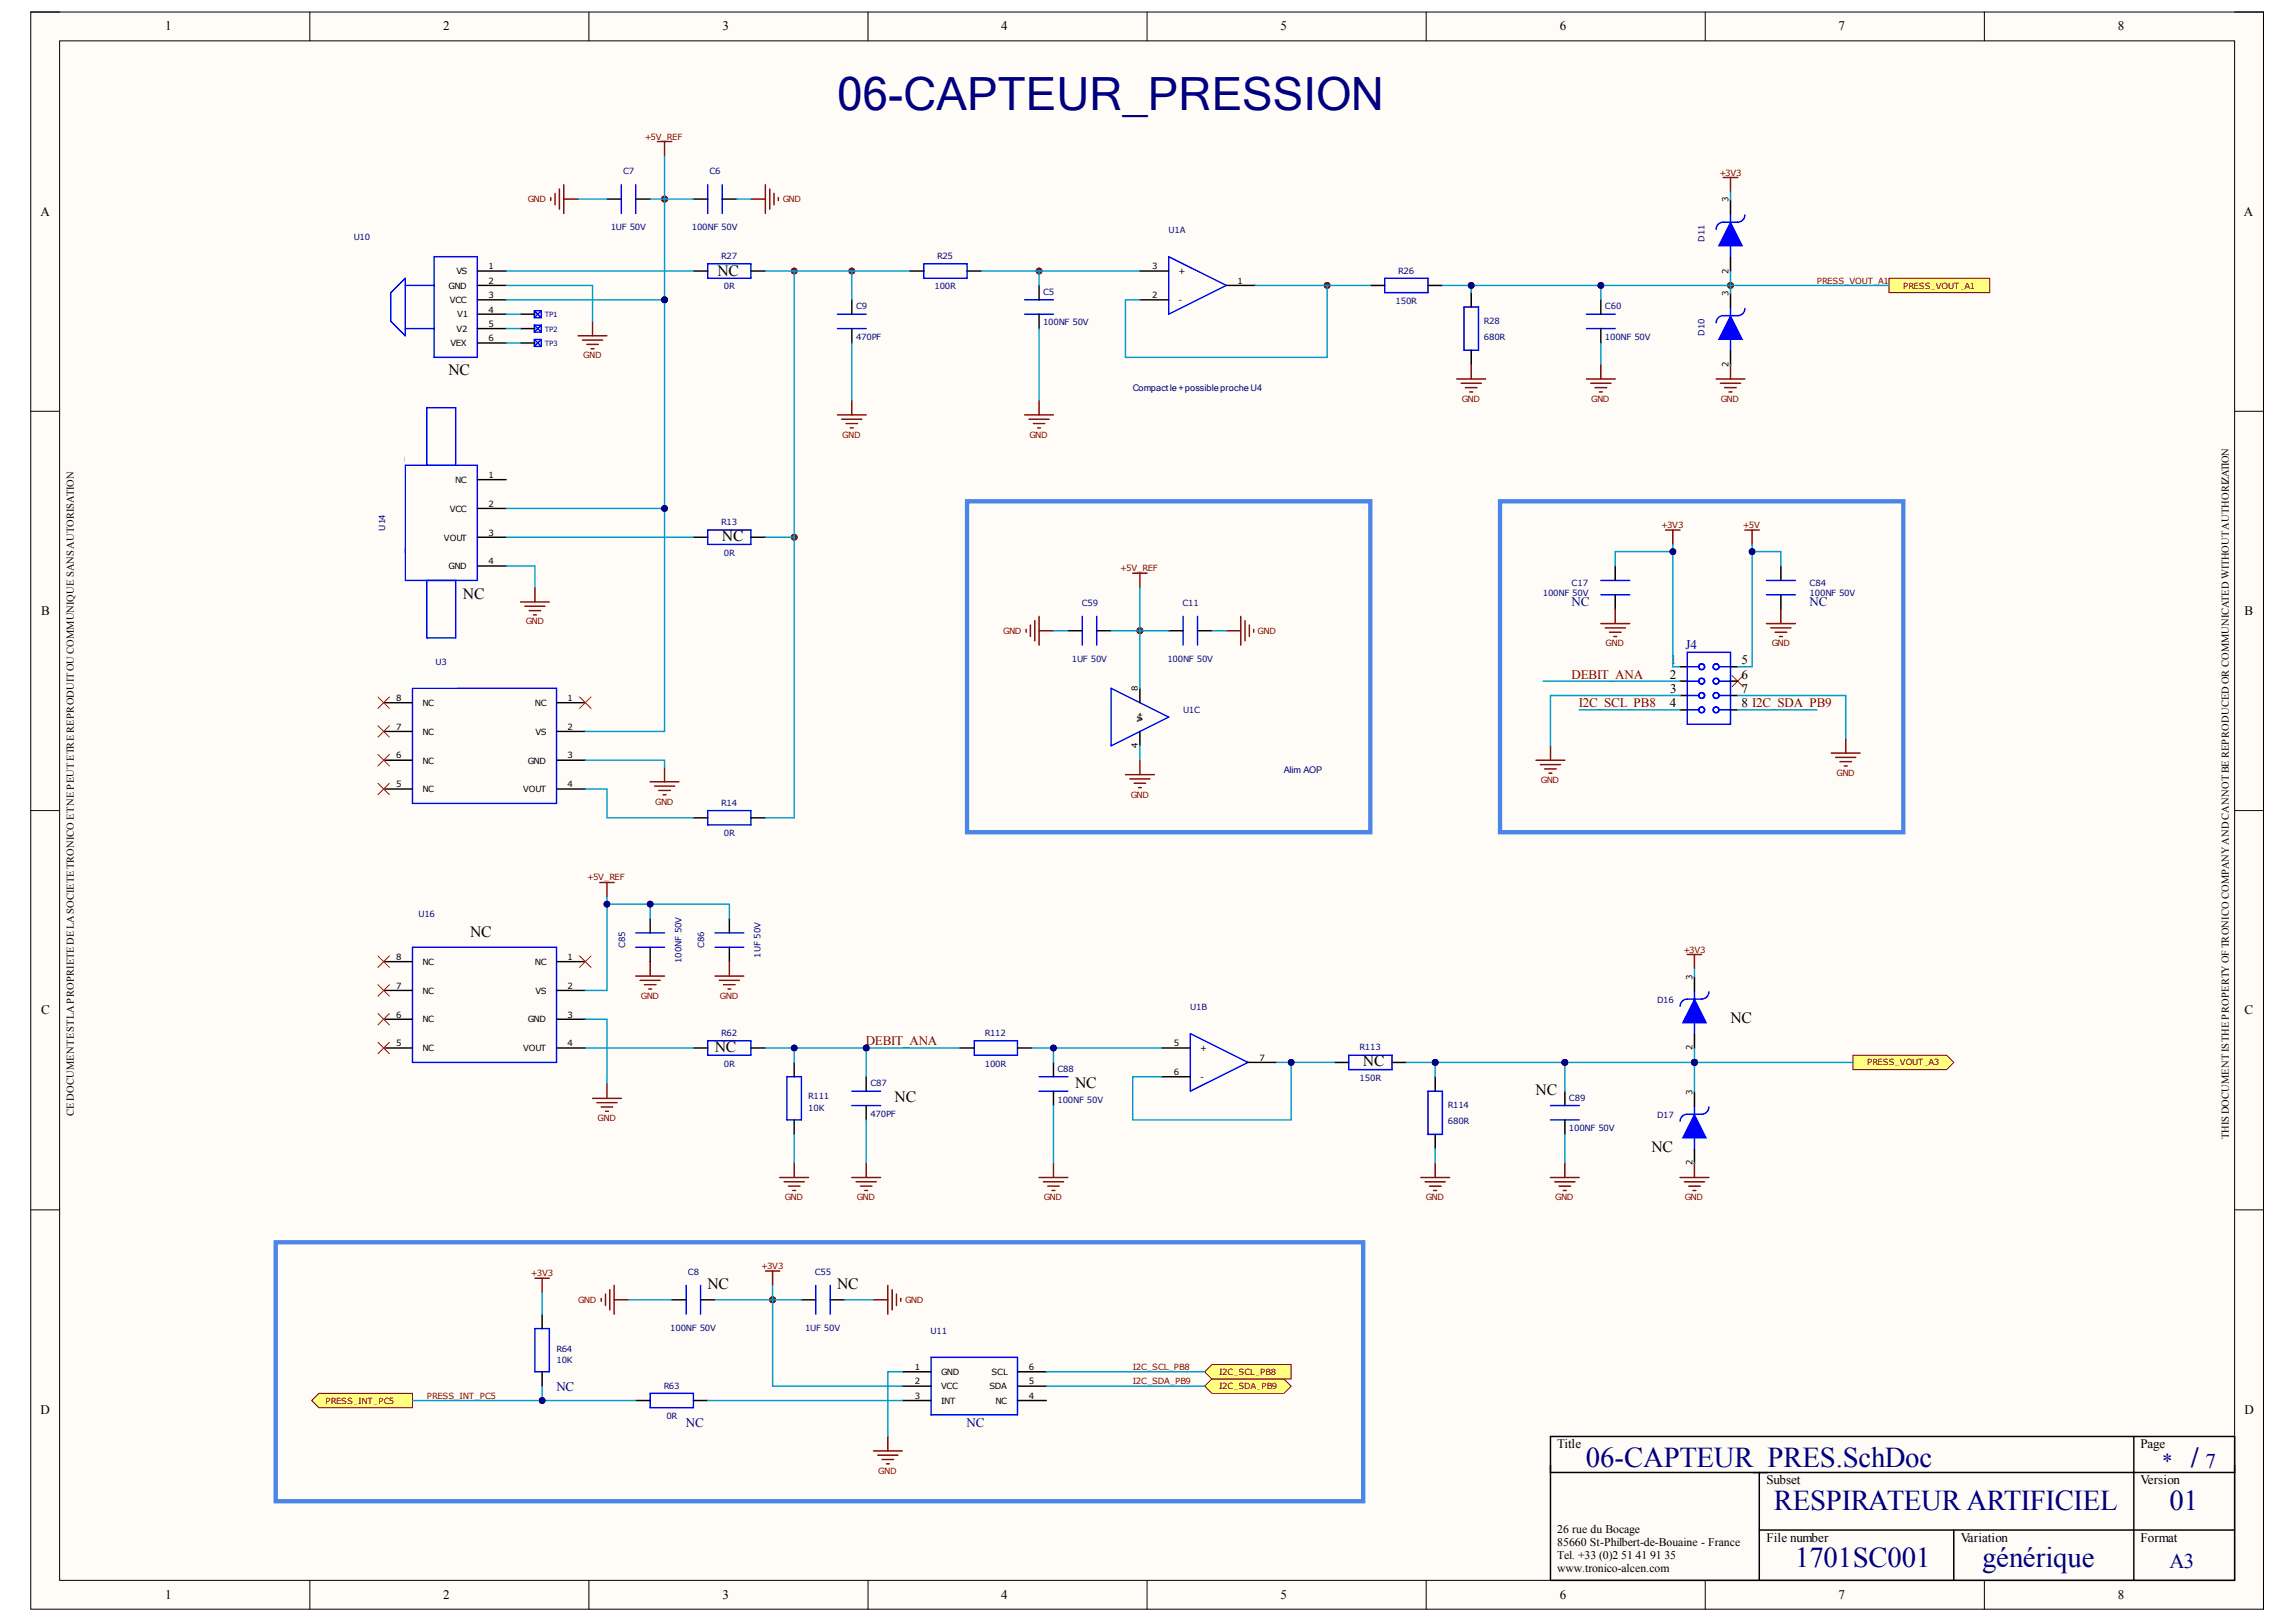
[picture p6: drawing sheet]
<svg xmlns="http://www.w3.org/2000/svg" width="297mm" height="210mm" viewBox="0 0 297 210" stroke-linecap="round" stroke-linejoin="round" font-family="sans-serif">
<defs><g id="words">
<text font-size="5.9" fill="#000080" x="108.3" y="14.3">06-CAPTEUR_PRESSION</text>
<g font-size="3.7" fill="#000080">
<text x="205.2" y="189.8">06-CAPTEUR_PRES.SchDoc</text>
<text x="283.4" y="189.8">/</text>
<text x="229.4" y="195.3">RESPIRATEUR ARTIFICIEL</text>
<text x="280.6" y="195.3">01</text>
<text x="232.2" y="202.8">1701SC001</text>
<text x="256.4" y="202.8">générique</text>
</g>
<g font-size="2.7" fill="#000080">
<text x="279.7" y="189.9">*</text>
<text x="285.3" y="189.9">7</text>
<text x="280.6" y="202.9">A3</text>
</g>
<g font-size="2">
<text x="92.8" y="35.7">NC</text>
<text x="58" y="48.6">NC</text>
<text x="93.4" y="70">NC</text>
<text x="59.9" y="77.5">NC</text>
<text x="60.8" y="121.2">NC</text>
<text x="92.5" y="136.1">NC</text>
<text x="176.3" y="137.9">NC</text>
<text x="223.9" y="132.4">NC</text>
<text x="115.7" y="142.6">NC</text>
<text x="139.1" y="140.7">NC</text>
<text x="198.6" y="141.7">NC</text>
<text x="213.6" y="149.1">NC</text>
<text x="91.5" y="166.8">NC</text>
<text x="108.3" y="166.8">NC</text>
</g>
<g font-size="1.7">
<text x="21.4" y="3.9">1</text>
<text x="57.3" y="3.9">2</text>
<text x="93.5" y="3.9">3</text>
<text x="129.5" y="3.9">4</text>
<text x="165.6" y="3.9">5</text>
<text x="201.8" y="3.9">6</text>
<text x="237.8" y="3.9">7</text>
<text x="273.9" y="3.9">8</text>
<text x="5.2" y="28">A</text>
<text x="290.3" y="28">A</text>
<text x="5.3" y="79.6">B</text>
<text x="290.4" y="79.6">B</text>
<text x="216" y="87.8">2</text>
<text x="216.1" y="89.7">3</text>
<text x="216.1" y="85.9">1</text>
<text x="225.3" y="89.7">7</text>
<text x="225.3" y="85.9">5</text>
<text x="225.3" y="87.8">6</text>
<text x="216" y="91.5">4</text>
<text x="225.3" y="91.5">8 I2C_SDA_PB9</text>
<text x="5.3" y="131.3">C</text>
<text x="290.4" y="131.3">C</text>
<text x="5.2" y="182.9">D</text>
<text x="290.4" y="182.9">D</text>
<text x="201.4" y="187.4">Title</text>
<text x="276.9" y="187.4">Page</text>
<text x="228.5" y="192">Subset</text>
<text x="276.9" y="192">Version</text>
<text x="228.5" y="199.5">File number</text>
<text x="253.6" y="199.5">Variation</text>
<text x="276.9" y="199.5">Format</text>
<text x="21.4" y="206.9">1</text>
<text x="57.3" y="206.9">2</text>
<text x="93.5" y="206.9">3</text>
<text x="129.5" y="206.9">4</text>
<text x="165.6" y="206.9">5</text>
<text x="201.8" y="206.9">6</text>
<text x="237.8" y="206.9">7</text>
<text x="273.9" y="206.9">8</text>
</g>
<g font-size="1.7" fill="#000080">
<text x="203.3" y="78.4">NC</text>
<text x="234.1" y="78.4">NC</text>
<text x="218" y="84">J4</text>
<text x="72" y="179.9">NC</text>
<text x="88.7" y="184.6">NC</text>
<text x="125" y="184.6">NC</text>
</g>
<g font-size="1.7" fill="#800000">
<text x="203.3" y="87.8">DEBIT_ANA</text>
<text x="204.2" y="91.5">I2C_SCL_PB8</text>
<text x="112" y="135.2">DEBIT_ANA</text>
</g>
<g font-size="1.5">
<text x="201.4" y="198.4">26 rue du Bocage</text>
<text x="201.4" y="200.1">85660 St-Philbert-de-Bouaine - France</text>
<text x="201.4" y="201.8">Tel. +33 (0)2 51 41 91 35</text>
<text x="201.4" y="203.4">www.tronico-alcen.com</text>
</g>
<g font-size="1.4">
<text x="9.5" y="144.4" transform="rotate(-90 9.5 144.4)">CE DOCUMENTESTLAPROPRIETE DELASOCIETE TRONICO ETNE PEUTETRE REPRODUITOU COMMUNIQUE SANSAUTORISATION</text>
<text x="288.3" y="147.4" transform="rotate(-90 288.3 147.4)">THIS DOCUMENTISTHE PROPERTYOFTRONICO COMPANYANDCANNOTBE REPRODUCEDOR COMMUNICATED WITHOUTAUTHORIZATION</text>
</g>
<g font-size="1.2" fill="#000080">
<text x="146.5" y="50.6">Compact le+possibleprocheU4</text>
<text x="166.1" y="100">Alim AOP</text>
</g>
<g font-size="1.1" fill="#000080">
<text x="80.6" y="22.5">C7</text>
<text x="91.8" y="22.5">C6</text>
<text x="79" y="29.8">1UF 50V</text>
<text x="89.5" y="29.8">100NF 50V</text>
<text x="45.8" y="31.1">U10</text>
<text x="93.3" y="33.5">R27</text>
<text x="121.2" y="33.5">R25</text>
<text x="151.2" y="30.2">U1A</text>
<text x="180.9" y="35.4">R26</text>
<text x="220.5" y="31.3" transform="rotate(-90 220.5 31.3)">D11</text>
<text x="93.6" y="37.4">0R</text>
<text x="110.7" y="40">C9</text>
<text x="120.9" y="37.4">100R</text>
<text x="134.9" y="38.2">C5</text>
<text x="180.5" y="39.3">150R</text>
<text x="192" y="41.9">R28</text>
<text x="207.6" y="40">C60</text>
<text x="110.7" y="43.9">470PF</text>
<text x="134.9" y="42.1">100NF 50V</text>
<text x="192" y="43.9">680R</text>
<text x="207.6" y="43.9">100NF 50V</text>
<text x="220.5" y="43.4" transform="rotate(-90 220.5 43.4)">D10</text>
<text x="49.8" y="68.7" transform="rotate(-90 49.8 68.7)">U14</text>
<text x="93.3" y="67.9">R13</text>
<text x="93.6" y="71.9">0R</text>
<text x="199.6" y="77.1">100NF 50V</text>
<text x="203.3" y="75.8">C17</text>
<text x="234.1" y="77.1">100NF 50V</text>
<text x="234.1" y="75.8">C84</text>
<text x="52.2" y="78.4" transform="rotate(-90 52.2 78.4)">HONEYWELL_HSCSAAN001PGAA5_SIP4</text>
<text x="139.9" y="78.4">C59</text>
<text x="152.9" y="78.4">C11</text>
<text x="56.3" y="86">U3</text>
<text x="138.7" y="85.7">1UF 50V</text>
<text x="151" y="85.7">100NF 50V</text>
<text x="153" y="92.3">U1C</text>
<text x="93.3" y="104.3">R14</text>
<text x="93.6" y="108.2">0R</text>
<text x="54.1" y="118.7">U16</text>
<text x="80.9" y="122.6" transform="rotate(-90 80.9 122.6)">C85</text>
<text x="88.1" y="124.6" transform="rotate(-90 88.1 124.6)">100NF 50V</text>
<text x="91.1" y="122.6" transform="rotate(-90 91.1 122.6)">C86</text>
<text x="98.4" y="123.9" transform="rotate(-90 98.4 123.9)">1UF 50V</text>
<text x="154" y="130.7">U1B</text>
<text x="214.4" y="129.8">D16</text>
<text x="93.3" y="134">R62</text>
<text x="127.4" y="134">R112</text>
<text x="175.9" y="135.9">R113</text>
<text x="93.6" y="138">0R</text>
<text x="104.6" y="143.8">10K</text>
<text x="104.6" y="142.2">R111</text>
<text x="112.6" y="140.6">C87</text>
<text x="127.4" y="138">100R</text>
<text x="136.8" y="142.7">100NF 50V</text>
<text x="136.8" y="138.7">C88</text>
<text x="175.9" y="139.9">150R</text>
<text x="187.3" y="143.3">R114</text>
<text x="203" y="142.4">C89</text>
<text x="112.6" y="144.5">470PF</text>
<text x="187.3" y="145.5">680R</text>
<text x="203" y="146.4">100NF 50V</text>
<text x="213.7" y="146">BAT54</text>
<text x="214.4" y="144.7">D17</text>
<text x="89" y="165">C8</text>
<text x="105.4" y="165">C55</text>
<text x="86.7" y="172.3">100NF 50V</text>
<text x="104.1" y="172.3">1UF 50V</text>
<text x="120.4" y="172.6">U11</text>
<text x="72" y="176.3">10K</text>
<text x="72" y="174.9">R64</text>
<text x="85.9" y="179.7">R63</text>
<text x="86.2" y="183.6">0R</text>
</g>
<g font-size="1.1" fill="#800000">
<text x="83.4" y="18.1">+5V_REF</text>
<text x="222.4" y="22.7">+3V3</text>
<text x="68.3" y="26.2">GND</text>
<text x="101.3" y="26.2">GND</text>
<text x="235" y="36.7">PRESS_VOUT_A1</text>
<text x="246.2" y="37.3">PRESS_VOUT_A1</text>
<text x="75.4" y="46.4">GND</text>
<text x="189.1" y="52">GND</text>
<text x="205.8" y="52">GND</text>
<text x="222.6" y="52">GND</text>
<text x="109" y="56.6">GND</text>
<text x="133.2" y="56.6">GND</text>
<text x="214.9" y="68.4">+3V3</text>
<text x="225.5" y="68.4">+5V</text>
<text x="144.9" y="73.9">+5V_REF</text>
<text x="68" y="80.8">GND</text>
<text x="129.8" y="82.1">GND</text>
<text x="162.7" y="82.1">GND</text>
<text x="207.7" y="83.6">GND</text>
<text x="229.2" y="83.6">GND</text>
<text x="199.3" y="101.3">GND</text>
<text x="237.6" y="100.4">GND</text>
<text x="84.8" y="104.1">GND</text>
<text x="146.3" y="103.2">GND</text>
<text x="76" y="113.9">+5V_REF</text>
<text x="217.8" y="123.3">+3V3</text>
<text x="82.9" y="129.2">GND</text>
<text x="93.1" y="129.2">GND</text>
<text x="241.5" y="137.8">PRESS_VOUT_A3</text>
<text x="77.3" y="145">GND</text>
<text x="101.5" y="155.3">GND</text>
<text x="110.8" y="155.3">GND</text>
<text x="135" y="155.3">GND</text>
<text x="184.4" y="155.3">GND</text>
<text x="201.2" y="155.3">GND</text>
<text x="217.9" y="155.3">GND</text>
<text x="68.7" y="165.2">+3V3</text>
<text x="98.5" y="164.2">+3V3</text>
<text x="74.8" y="168.6">GND</text>
<text x="117.1" y="168.6">GND</text>
<text x="146.5" y="177.2">I2C_SCL_PB8</text>
<text x="146.5" y="179.1">I2C_SDA_PB9</text>
<text x="157.7" y="179.8">I2C_SDA_PB9</text>
<text x="157.7" y="177.9">I2C_SCL_PB8</text>
<text x="42.1" y="181.6">PRESS_INT_PC5</text>
<text x="55.2" y="181">PRESS_INT_PC5</text>
<text x="113.6" y="190.7">GND</text>
</g>
<g font-size="1.1">
<text x="223.6" y="26.2" transform="rotate(-90 223.6 26.2)">3</text>
<text x="59" y="35.5">VS</text>
<text x="63.2" y="34.8">1</text>
<text x="149.1" y="34.8">3</text>
<text x="152.4" y="35.5">+</text>
<text x="223.6" y="35.4" transform="rotate(-90 223.6 35.4)">2</text>
<text x="58" y="37.3">GND</text>
<text x="58.2" y="39.2">VCC</text>
<text x="59.1" y="41.1">V1</text>
<text x="63.2" y="36.7">2</text>
<text x="63.2" y="38.6">3</text>
<text x="63.2" y="40.5">4</text>
<text x="149.1" y="38.6">2</text>
<text x="152.4" y="39.2">-</text>
<text x="160.1" y="36.7">1</text>
<text x="223.6" y="38.3" transform="rotate(-90 223.6 38.3)">3</text>
<text x="58.3" y="44.8">VEX</text>
<text x="59" y="42.9">V2</text>
<text x="63.2" y="42.3">5</text>
<text x="63.2" y="44.2">6</text>
<text x="223.6" y="47.5" transform="rotate(-90 223.6 47.5)">2</text>
<text x="58.9" y="62.5">NC</text>
<text x="63.2" y="61.9">1</text>
<text x="63.2" y="65.6">2</text>
<text x="57.4" y="70">VOUT</text>
<text x="58.2" y="66.2">VCC</text>
<text x="63.2" y="69.3">3</text>
<text x="58" y="73.7">GND</text>
<text x="63.2" y="73">4</text>
<text x="147.2" y="89.4" transform="rotate(-90 147.2 89.4)">8</text>
<text x="51.3" y="94.4">7</text>
<text x="51.3" y="90.7">8</text>
<text x="54.6" y="95.1">NC</text>
<text x="54.6" y="91.4">NC</text>
<text x="69.2" y="91.4">NC</text>
<text x="69.3" y="95.1">VS</text>
<text x="73.4" y="90.7">1</text>
<text x="73.4" y="94.4">2</text>
<text x="51.3" y="101.8">5</text>
<text x="51.3" y="98.1">6</text>
<text x="54.6" y="98.8">NC</text>
<text x="68.3" y="98.8">GND</text>
<text x="73.4" y="98.1">3</text>
<text x="73.4" y="101.8">4</text>
<text x="147.2" y="96.8" transform="rotate(-90 147.2 96.8)">4</text>
<text x="54.6" y="102.5">NC</text>
<text x="67.7" y="102.5">VOUT</text>
<text x="51.3" y="124.2">8</text>
<text x="54.6" y="124.8">NC</text>
<text x="69.2" y="124.8">NC</text>
<text x="73.4" y="124.2">1</text>
<text x="51.3" y="131.7">6</text>
<text x="51.3" y="128">7</text>
<text x="54.6" y="128.6">NC</text>
<text x="69.3" y="128.6">VS</text>
<text x="73.4" y="128">2</text>
<text x="73.4" y="131.7">3</text>
<text x="218.9" y="126.8" transform="rotate(-90 218.9 126.8)">3</text>
<text x="51.3" y="135.4">5</text>
<text x="54.6" y="136">NC</text>
<text x="54.6" y="132.3">NC</text>
<text x="67.7" y="136">VOUT</text>
<text x="68.3" y="132.3">GND</text>
<text x="73.4" y="135.4">4</text>
<text x="151.8" y="135.4">5</text>
<text x="155.2" y="136">+</text>
<text x="162.9" y="137.3">7</text>
<text x="218.9" y="135.9" transform="rotate(-90 218.9 135.9)">2</text>
<text x="151.8" y="139.1">6</text>
<text x="155.2" y="139.7">-</text>
<text x="218.9" y="141.7" transform="rotate(-90 218.9 141.7)">3</text>
<text x="218.9" y="150.8" transform="rotate(-90 218.9 150.8)">2</text>
<text x="118.3" y="177.2">1</text>
<text x="118.3" y="179.1">2</text>
<text x="121.7" y="177.9">GND</text>
<text x="121.7" y="179.8">VCC</text>
<text x="128" y="179.8">SDA</text>
<text x="128.2" y="177.9">SCL</text>
<text x="133.1" y="179.1">5</text>
<text x="133.1" y="177.2">6</text>
<text x="118.3" y="181">3</text>
<text x="121.7" y="181.6">INT</text>
<text x="128.8" y="181.6">NC</text>
<text x="133.1" y="181">4</text>
</g>
<g font-size=".9" fill="#000080">
<text x="70.5" y="41.1">TP1</text>
<text x="70.5" y="42.9">TP2</text>
<text x="70.5" y="44.8">TP3</text>
</g>
<g font-size=".9">
<text x="147.8" y="93.5" transform="rotate(-90 147.8 93.5)">V+</text>
<text x="147.8" y="92.7" transform="rotate(-90 147.8 92.7)">-</text>
</g>
</g></defs>
<path d="M4 1.6h288.8v206.6h-288.8z" fill-rule="evenodd" fill="#fffcf8"/>
<path d="M4 1.6h288.8v206.6h-288.8z" fill="none" stroke="#000" stroke-width=".13"/>
<path d="M7.7 5.3h281.4v199.2h-281.4z" fill-rule="evenodd" fill="#fffcf8"/>
<g fill="none" stroke="#000" stroke-width=".13">
<path d="M4 1.6h3.7M7.7 5.3h281.4v199.2h-281.4zM40.1 1.6v3.7M76.2 1.6v3.7M112.3 1.6v3.7M148.4 1.6v3.7M184.5 1.6v3.7M220.6 1.6v3.7M256.7 1.6v3.7M289.1 1.6h3.7v3.7M4 53.2h3.7M289.1 53.2h3.7"/>
<path d="M4 104.9h3.7M289.1 104.9h3.7M4 156.5h3.7M289.1 156.5h3.7M40.1 204.5v3.7M76.2 204.5v3.7M112.3 204.5v3.7M148.4 204.5v3.7M184.5 204.5v3.7M220.6 204.5v3.7M256.7 204.5v3.7M292.8 204.5v3.7"/>
</g>
<circle cx="86" cy="25.8" r=".37" fill="#000080"/>
<circle cx="86" cy="25.8" r=".37" fill="none" stroke="#000080" stroke-width=".13"/>
<circle cx="99.9" cy="168.2" r=".37" fill="#000080"/>
<circle cx="99.9" cy="168.2" r=".37" fill="none" stroke="#000080" stroke-width=".13"/>
<circle cx="102.7" cy="69.5" r=".37" fill="#000080"/>
<circle cx="102.7" cy="69.5" r=".37" fill="none" stroke="#000080" stroke-width=".13"/>
<circle cx="102.7" cy="35.1" r=".37" fill="#000080"/>
<circle cx="102.7" cy="35.1" r=".37" fill="none" stroke="#000080" stroke-width=".13"/>
<circle cx="110.2" cy="35.1" r=".37" fill="#000080"/>
<circle cx="110.2" cy="35.1" r=".37" fill="none" stroke="#000080" stroke-width=".13"/>
<circle cx="134.4" cy="35.1" r=".37" fill="#000080"/>
<circle cx="134.4" cy="35.1" r=".37" fill="none" stroke="#000080" stroke-width=".13"/>
<circle cx="147.5" cy="81.6" r=".37" fill="#000080"/>
<circle cx="147.5" cy="81.6" r=".37" fill="none" stroke="#000080" stroke-width=".13"/>
<circle cx="171.7" cy="36.9" r=".37" fill="#000080"/>
<circle cx="171.7" cy="36.9" r=".37" fill="none" stroke="#000080" stroke-width=".13"/>
<circle cx="223.8" cy="36.9" r=".37" fill="#000080"/>
<circle cx="223.8" cy="36.9" r=".37" fill="none" stroke="#000080" stroke-width=".13"/>
<g fill="none" stroke="#000" stroke-width=".19">
<path d="M61.7 35.1h3.8M61.7 38.8h3.8M61.7 36.9h3.8M78.5 25.8h1.9M82.2 25.8h1.9M89.7 35.1h1.9M89.7 25.8h1.9M93.4 25.8h1.9M97.1 35.1h1.9M110.2 38.8v1.9M117.6 35.1h1.9M125.1 35.1h1.9"/>
<path d="M134.4 36.9v1.9M147.5 35.1h3.7M147.5 38.8h3.7M158.6 36.9h3.8M177.3 36.9h1.8M184.7 36.9h1.9M190.3 37.9v1.8M61.7 40.7h3.8M61.7 42.5h3.8M61.7 44.4h3.8M67.3 40.7h1.9M67.3 42.5h1.9"/>
<path d="M67.3 44.4h1.9M110.2 42.5v1.9M134.4 40.7v1.8M190.3 45.3v1.9M61.7 69.5h3.8M61.7 62.1h3.8M61.7 65.8h3.8M61.7 73.2h3.8M89.7 69.5h1.9M97.1 69.5h1.9M147.5 89.1v1.8M147.5 94.6v1.9"/>
<path d="M151.2 81.6h1.8M154.9 81.6h1.9M89.7 105.8h1.9M97.1 105.8h1.9M150.2 135.6h3.8M150.2 139.3h3.8M161.4 137.5h3.8M86.9 168.2h1.9M90.6 168.2h1.9M116.7 177.5h3.7M116.7 179.4h3.7M131.6 177.5h3.7"/>
<path d="M131.6 179.4h3.7M116.7 181.2h3.7M131.6 181.2h3.7M200.6 185.9h88.5v18.6h-88.5zM200.6 190.5h88.5M227.6 190.5v14M227.6 198h61.5M252.7 198v6.5M276 185.9v18.6"/>
</g>
<g fill="none" stroke="#00f" stroke-width=".19">
<path d="M50.6 37.9l1.8-1.9v7.4l-1.8-1.8zM52.4 36.9h3.8M56.2 33.2h5.5v13h-5.5zM80.4 23.9v3.7M82.2 23.9v3.7M91.6 23.9v3.7M91.6 34.1h5.5v1.9h-5.5zM93.4 23.9v3.7M119.5 34.1h5.6v1.9h-5.6zM132.5 38.8h3.8M151.2 33.2l7.4 3.7-7.4 3.8zM179.1 36h5.6v1.9h-5.6z"/>
<path d="M189.4 39.7h1.8v5.6h-1.8zM52.4 42.5h3.8M69.1 40.2v.9M69.1 42.1v.9M69.1 43.9v.9M69.1 40.2h.9M69.1 41.1h.9M69.1 40.2l.9 .9M69.1 42.1h.9M69.1 43h.9M69.1 42.1l.9 .9M69.1 43.9h.9"/>
<path d="M69.1 44.8h.9M69.1 43.9l.9 .9M70 40.2v.9M70 42.1v.9M70 43.9v.9M70 40.2l-.9 .9M70 42.1l-.9 .9M70 43.9l-.9 .9M108.3 40.7h3.7M108.3 42.5h3.7M132.5 40.7h3.8M52.4 60.2h9.3v14.9h-9.3z"/>
<path d="M55.2 60.2v-7.4h3.7v7.4M55.2 75.1v7.4h3.7v-7.4M91.6 68.6h5.5v1.8h-5.5zM153 79.8v3.7M154.9 79.8v3.7M143.7 89.1l7.5 3.7-7.5 3.7zM91.6 104.9h5.5v1.8h-5.5zM154 133.7l7.4 3.8-7.4 3.7zM88.8 166.3v3.7M90.6 166.3v3.7M120.4 175.6h11.2v7.5h-11.2z"/>
</g>
<path d="M223.9 40.9l1.4 3h-2.9z" fill="#00f"/>
<path d="M223.9 39.8v1.1M225.7 39.9a.93 .93 0 0 1-.9 .9h-1.9a.92 .92 0 0 0-.9 1M223.9 40.9l1.4 3h-2.9zM223.9 43.9v1.5M105.5 166.3v3.7M107.4 166.3v3.7" fill="none" stroke="#00f" stroke-width=".19"/>
<path d="M223.9 37.9v1.9M223.9 45.4v1.8M103.7 168.2h1.8M107.4 168.2h1.9" fill="none" stroke="#000" stroke-width=".19"/>
<path d="M223.9 28.8l1.4 3h-2.9z" fill="#00f"/>
<path d="M223.9 28.8l1.4 3h-2.9zM223.9 27.7v1.1M223.9 31.8v1.5M225.7 27.8a.93 .93 0 0 1-.9 .9h-1.9a.92 .92 0 0 0-.9 1M205.2 40.7h3.7M205.2 42.5h3.7M140 79.8v3.7M141.9 79.8v3.7" fill="none" stroke="#00f" stroke-width=".19"/>
<path d="M207.1 38.8v1.9M223.9 25.8v1.9M223.9 33.3v1.8M207.1 42.5v1.9M138.1 81.6h1.9M141.9 81.6h1.8" fill="none" stroke="#000" stroke-width=".19"/>
<circle cx="86" cy="25.8" r=".37" fill="#800000"/>
<circle cx="86" cy="25.8" r=".37" fill="none" stroke="#800000" stroke-width=".13"/>
<circle cx="134.4" cy="35.1" r=".37" fill="#800000"/>
<circle cx="134.4" cy="35.1" r=".37" fill="none" stroke="#800000" stroke-width=".13"/>
<circle cx="171.7" cy="36.9" r=".37" fill="#800000"/>
<circle cx="171.7" cy="36.9" r=".37" fill="none" stroke="#800000" stroke-width=".13"/>
<circle cx="147.5" cy="81.6" r=".37" fill="#800000"/>
<circle cx="147.5" cy="81.6" r=".37" fill="none" stroke="#800000" stroke-width=".13"/>
<circle cx="102.7" cy="35.1" r=".37" fill="#800000"/>
<circle cx="102.7" cy="35.1" r=".37" fill="none" stroke="#800000" stroke-width=".13"/>
<circle cx="99.9" cy="168.2" r=".37" fill="#800000"/>
<circle cx="99.9" cy="168.2" r=".37" fill="none" stroke="#800000" stroke-width=".13"/>
<circle cx="102.7" cy="69.5" r=".37" fill="#800000"/>
<circle cx="102.7" cy="69.5" r=".37" fill="none" stroke="#800000" stroke-width=".13"/>
<circle cx="86" cy="25.8" r=".37" fill="#800000"/>
<circle cx="86" cy="25.8" r=".37" fill="none" stroke="#800000" stroke-width=".13"/>
<circle cx="110.2" cy="35.1" r=".37" fill="#800000"/>
<circle cx="110.2" cy="35.1" r=".37" fill="none" stroke="#800000" stroke-width=".13"/>
<circle cx="99.9" cy="168.2" r=".37" fill="#800000"/>
<circle cx="99.9" cy="168.2" r=".37" fill="none" stroke="#800000" stroke-width=".13"/>
<circle cx="223.8" cy="36.9" r=".37" fill="#800000"/>
<circle cx="223.8" cy="36.9" r=".37" fill="none" stroke="#800000" stroke-width=".13"/>
<circle cx="147.5" cy="81.6" r=".37" fill="#800000"/>
<circle cx="147.5" cy="81.6" r=".37" fill="none" stroke="#800000" stroke-width=".13"/>
<g fill="none" stroke="#800000" stroke-width=".19">
<path d="M85 18.3h1.9M86 18.3v1.9M97.1 25.8h1.9M99 23.9v3.7M99.6 24.5v2.6M100.1 25v1.5M100.7 25.6v.3M74.8 43.4h3.7M75.3 44h2.7M75.9 44.6h1.5M76.5 45.1h.3M76.7 41.6v1.8"/>
<path d="M132.5 53.7h3.8M133.1 54.2h2.6M133.7 54.8h1.5M134.2 55.4h.4M134.4 51.8v1.9M188.4 49h3.8M189 49.6h2.6M189.6 50.2h1.5M190.1 50.7h.4M190.3 47.2v1.8"/>
</g>
<path d="M244.3 36h13.1v1.9h-13.1z" fill-rule="evenodd" fill="#ffff80"/>
<path d="M244.3 36h13.1v1.9h-13.1z" fill="none" stroke="#800000" stroke-width=".13"/>
<g fill="none" stroke="#800000" stroke-width=".19">
<path d="M71.2 25.6v.3M71.8 25v1.5M72.4 24.5v2.6M72.9 23.9v3.7M72.9 25.8h1.9M108.3 53.7h3.7M108.9 54.2h2.6M109.4 54.8h1.5M110 55.4h.4M110.2 51.8v1.9M67.3 77.9h3.8M67.9 78.4h2.6"/>
<path d="M68.4 79h1.5M69 79.6h.4M69.2 76v1.9M146.5 74.2h1.9M147.5 74.2v1.8M160.5 79.8v3.7M147.5 98.4v1.8M158.6 81.6h1.9M161.1 80.3v2.6M161.6 80.9v1.5M162.2 81.4v.4M145.6 100.2h3.7"/>
<path d="M146.1 100.8h2.7M146.7 101.3h1.5M147.3 101.9h.3M82.2 126.3h3.8M82.8 126.8h2.6M83.4 127.4h1.4M83.9 128h.4M84.1 124.4v1.9M77.8 168v.4M78.3 167.4v1.5M78.9 166.9v2.6M79.4 166.3v3.7"/>
<path d="M79.4 168.2h1.9M99 164.5h1.9M99.9 164.5v1.8M113 187.7h3.7M113.5 188.3h2.7M114.1 188.8h1.5M114.7 189.4h.3M114.8 185.9v1.8"/>
</g>
<path d="M155.8 179.4l1-1h9.3l.9 1-.9 .9h-9.3z" fill-rule="evenodd" fill="#ffff80"/>
<path d="M155.8 179.4l1-1h9.3l.9 1-.9 .9h-9.3z" fill="none" stroke="#800000" stroke-width=".13"/>
<path d="M156.8 176.6h10.2v1.8h-10.2l-1-.9z" fill-rule="evenodd" fill="#ffff80"/>
<path d="M156.8 176.6h10.2v1.8h-10.2l-1-.9z" fill="none" stroke="#800000" stroke-width=".13"/>
<path d="M222.9 23h1.9M223.9 23v1.8M222 49h3.7M222.5 49.6h2.7M223.1 50.2h1.5M223.7 50.7h.3M223.9 47.2v1.8M113 168.2h1.8M114.8 166.3v3.7M115.4 166.9v2.6M116 167.4v1.5M116.5 168v.4" fill="none" stroke="#800000" stroke-width=".19"/>
<path d="M40.3 181.2l.9-.9h12.2v1.8h-12.2z" fill-rule="evenodd" fill="#ffff80"/>
<path d="M40.3 181.2l.9-.9h12.2v1.8h-12.2z" fill="none" stroke="#800000" stroke-width=".13"/>
<g fill="none" stroke="#800000" stroke-width=".19">
<path d="M205.2 49h3.7M205.8 49.6h2.6M206.3 50.2h1.5M206.9 50.7h.4M207.1 47.2v1.8M134.4 79.8v3.7M215.5 68.6h1.8M216.4 68.6v1.8M225.7 68.6h1.9M226.6 68.6v1.8M132.7 81.4v.4M133.3 80.9v1.5"/>
<path d="M133.8 80.3v2.6M134.4 81.6h1.9M198.7 98.4h3.7M199.3 98.9h2.6M199.8 99.5h1.5M200.6 96.5v1.9M236.9 97.4h3.7M237.5 98h2.6M238 98.6h1.5M238.6 99.1h.3M238.8 95.6v1.8M200.4 100h.3"/>
<path d="M76.7 142.1h3.7M77.2 142.7h2.6M77.8 143.2h1.5M78.3 143.8h.4M78.5 140.3v1.8M69.2 165.4h1.9M70.1 165.4v1.9"/>
</g>
<path d="M125.1 64.9h52.2v42.8h-52.2z" fill="none" stroke="#4a86e8" stroke-width=".56"/>
<path d="M53.4 122.6h18.6v14.9h-18.6zM91.6 134.7h5.5v1.8h-5.5zM69.2 171.9h1.9v5.6h-1.9zM84.1 180.3h5.6v1.8h-5.6z" fill="none" stroke="#00f" stroke-width=".19"/>
<g fill="none" stroke="#000" stroke-width=".19">
<path d="M49.6 124.4h3.8M49.6 128.2h3.8M49.6 131.9h3.8M49.6 135.6h3.8M72 124.4h3.7M72 128.2h3.7M72 131.9h3.7M72 135.6h3.7M89.7 135.6h1.9M97.1 135.6h1.9M70.1 170v1.9M70.1 177.5v1.9"/>
<path d="M82.2 181.2h1.9M89.7 181.2h1.9"/>
</g>
<path d="M224 87.4l1.5 1.5M225.5 87.4l-1.5 1.5" fill="none" stroke="#f00" stroke-width=".13"/>
<path d="M218.3 84.4h5.6v9.3h-5.6z" fill-rule="evenodd" fill="#fff"/>
<g fill="none" stroke="#00f" stroke-width=".19">
<path d="M207.1 75.1h3.7M207.1 77h3.7M228.5 75.1h3.7M228.5 77h3.7M218.3 84.4h5.6v9.3h-5.6zM218.3 86.3h1.4M218.3 88.1h1.4M218.3 90h1.4M218.3 91.9h1.4M222.4 86.3h1.5M222.4 88.1h1.5M222.4 90h1.5"/>
<path d="M222.4 91.9h1.5"/>
<circle cx="220.1" cy="90" r=".37"/>
<circle cx="220.1" cy="91.9" r=".37"/>
<circle cx="220.1" cy="88.1" r=".37"/>
<circle cx="220.1" cy="86.3" r=".37"/>
<circle cx="220.1" cy="86.3" r=".38"/>
<circle cx="222" cy="90" r=".37"/>
<circle cx="222" cy="91.9" r=".37"/>
<circle cx="222" cy="88.1" r=".37"/>
<circle cx="222" cy="86.3" r=".38"/>
<circle cx="222" cy="86.3" r=".37"/>
</g>
<path d="M208.9 73.2v1.9M208.9 77v1.8M230.4 73.2v1.9M230.4 77v1.8M217.3 90h1M217.3 86.3h1M217.3 91.9h1M217.3 88.1h1M223.9 90h.9M223.9 86.3h.9M223.9 91.9h.9M223.9 88.1h.9" fill="none" stroke="#000" stroke-width=".19"/>
<path d="M208.9 78.8v1.9M230.4 78.8v1.9M207.1 80.7h3.7M207.6 81.2h2.6M208.2 81.8h1.5M208.8 82.4h.3M228.5 80.7h3.7M229.1 81.2h2.6M229.6 81.8h1.5M230.2 82.4h.4" fill="none" stroke="#800000" stroke-width=".19"/>
<path d="M239.7 136.5h12.1l.9 1-.9 .9h-12.1z" fill-rule="evenodd" fill="#ffff80"/>
<path d="M239.7 136.5h12.1l.9 1-.9 .9h-12.1z" fill="none" stroke="#800000" stroke-width=".13"/>
<path d="M174.5 136.5h5.6v1.9h-5.6zM184.7 141.2h1.9v5.6h-1.9z" fill="none" stroke="#00f" stroke-width=".19"/>
<path d="M172.6 137.5h1.9M180.1 137.5h1.8M185.7 139.3v1.9M185.7 146.8v1.8" fill="none" stroke="#000" stroke-width=".19"/>
<path d="M219.2 144.2l1.5 3h-3z" fill="#00f"/>
<path d="M219.2 144.2l1.5 3h-3zM219.2 143.1v1.1M219.2 147.2v1.5M221.1 143.2a.94 .94 0 0 1-1 1h-1.8a.93 .93 0 0 0-1 .9" fill="none" stroke="#00f" stroke-width=".19"/>
<path d="M219.2 141.3v1.8M219.2 148.7v1.9" fill="none" stroke="#000" stroke-width=".19"/>
<path d="M219.2 129.3l1.5 3h-3z" fill="#00f"/>
<path d="M126 134.7h5.6v1.8h-5.6zM134.4 139.3h3.7M219.2 129.3l1.5 3h-3zM219.2 128.2v1.1M219.2 132.3v1.5M221.1 128.3a.93 .93 0 0 1-1 1h-1.8a.94 .94 0 0 0-1 .9M110.2 143h3.7M110.2 141.2h3.7M134.4 141.2h3.7M200.6 143h3.7M200.6 144.9h3.7" fill="none" stroke="#00f" stroke-width=".19"/>
<path d="M112 139.3v1.9M124.2 135.6h1.8M131.6 135.6h1.9M136.3 137.5v1.8M219.2 126.4v1.8M219.2 133.8v1.9M112 143v1.9M136.3 141.2v1.8M202.4 141.2v1.8M202.4 144.9v1.9" fill="none" stroke="#000" stroke-width=".19"/>
<g fill="none" stroke="#800000" stroke-width=".19">
<path d="M218.3 123.5h1.8M219.2 123.5v1.9M110.2 152.4h3.7M110.7 152.9h2.7M111.3 153.5h1.5M111.9 154h.3M112 150.5v1.9M134.4 152.4h3.7M135 152.9h2.6M135.5 153.5h1.5M136.1 154h.4M136.3 150.5v1.9"/>
<path d="M183.8 152.4h3.7M184.3 152.9h2.7M184.9 153.5h1.5M185.5 154h.3M185.7 150.5v1.9M200.6 152.4h3.7M201.1 152.9h2.6M201.7 153.5h1.5M202.2 154h.4M202.4 150.5v1.9M217.3 152.4h3.8M217.9 152.9h2.6"/>
<path d="M218.4 153.5h1.5M219 154h.4M219.2 150.5v1.9"/>
</g>
<circle cx="112" cy="135.6" r=".37" fill="#000080"/>
<circle cx="112" cy="135.6" r=".37" fill="none" stroke="#000080" stroke-width=".13"/>
<path d="M194 64.9h52.2v42.8h-52.2zM35.7 160.7h140.6v33.5h-140.6z" fill="none" stroke="#4a86e8" stroke-width=".56"/>
<g fill="none" stroke="#800000" stroke-width=".19">
<path d="M86 99.3v1.9M77.6 114.2h1.8M78.5 114.2v1.9M84.1 101.2h3.7M84.7 101.7h2.6M85.2 102.3h1.5M85.8 102.8h.4M92.5 126.3h3.7M93 126.8h2.7M93.6 127.4h1.5M94.2 128h.3M94.3 124.4v1.9"/>
<path d="M100.9 152.4h3.7M101.4 152.9h2.6M102 153.5h1.5M102.5 154h.4M102.7 150.5v1.9"/>
</g>
<path d="M53.4 89.1h18.6v14.9h-18.6zM82.2 122.6h3.8M82.2 120.7h3.8M92.5 122.6h3.7M92.5 120.7h3.7M101.8 139.3h1.9v5.6h-1.9z" fill="none" stroke="#00f" stroke-width=".19"/>
<g fill="none" stroke="#000" stroke-width=".19">
<path d="M49.6 90.9h3.8M49.6 94.6h3.8M49.6 98.4h3.8M72 90.9h3.7M72 94.6h3.7M72 98.4h3.7M49.6 102.1h3.8M72 102.1h3.7M84.1 118.8v1.9M94.3 118.8v1.9M84.1 122.6v1.8M94.3 122.6v1.8"/>
<path d="M102.7 137.5v1.8M102.7 144.9v1.9"/>
</g>
<g fill="none" stroke="#f00" stroke-width=".13">
<path d="M48.9 90.2l1.5 1.5M48.9 93.9l1.5 1.5M48.9 97.6l1.5 1.5M50.4 90.2l-1.5 1.5M50.4 93.9l-1.5 1.5M50.4 97.6l-1.5 1.5M75 90.2l1.5 1.5M76.5 90.2l-1.5 1.5M48.9 101.3l1.5 1.5M50.4 101.3l-1.5 1.5M48.9 123.7l1.5 1.5M48.9 127.4l1.5 1.5"/>
<path d="M48.9 131.1l1.5 1.5M48.9 134.9l1.5 1.4M50.4 123.7l-1.5 1.5M50.4 127.4l-1.5 1.5M50.4 131.1l-1.5 1.5M50.4 134.9l-1.5 1.4M75 123.7l1.5 1.5M76.5 123.7l-1.5 1.5"/>
</g>
<path d="M53.4 181.2h28.8" fill="none" stroke="#009cca" stroke-width=".19"/>
<circle cx="70.1" cy="181.2" r=".37" fill="#000080"/>
<circle cx="70.1" cy="181.2" r=".37" fill="none" stroke="#000080" stroke-width=".13"/>
<path d="M86 38.8v27h-20.5M65.5 73.2h3.7v2.8M65.5 69.5h24.2" fill="none" stroke="#009cca" stroke-width=".19"/>
<circle cx="86" cy="65.8" r=".37" fill="#000080"/>
<circle cx="86" cy="65.8" r=".37" fill="none" stroke="#000080" stroke-width=".13"/>
<circle cx="86" cy="38.8" r=".37" fill="#000080"/>
<circle cx="86" cy="38.8" r=".37" fill="none" stroke="#000080" stroke-width=".13"/>
<path d="M65.5 38.8h20.5M65.5 44.4h1.8M65.5 42.5h1.8M65.5 40.7h1.8" fill="none" stroke="#009cca" stroke-width=".19"/>
<circle cx="86" cy="38.8" r=".37" fill="#000080"/>
<circle cx="86" cy="38.8" r=".37" fill="none" stroke="#000080" stroke-width=".13"/>
<path d="M65.5 36.9h11.2v4.7M65.5 35.1h24.2M74.8 25.8h3.7M78.5 116.1v12.1h-2.8M75.7 131.9h2.8v8.4M75.7 135.6h14" fill="none" stroke="#009cca" stroke-width=".19"/>
<circle cx="78.5" cy="117" r=".37" fill="#000080"/>
<circle cx="78.5" cy="117" r=".37" fill="none" stroke="#000080" stroke-width=".13"/>
<path d="M86 65.8v28.8h-10.3M75.7 98.4h10.3v.9M75.7 102.1h2.8v3.7h11.2" fill="none" stroke="#009cca" stroke-width=".19"/>
<circle cx="86" cy="65.8" r=".37" fill="#000080"/>
<circle cx="86" cy="65.8" r=".37" fill="none" stroke="#000080" stroke-width=".13"/>
<path d="M78.5 117h15.8v1.8" fill="none" stroke="#009cca" stroke-width=".19"/>
<circle cx="78.5" cy="117" r=".37" fill="#000080"/>
<circle cx="78.5" cy="117" r=".37" fill="none" stroke="#000080" stroke-width=".13"/>
<circle cx="84.1" cy="117" r=".37" fill="#000080"/>
<circle cx="84.1" cy="117" r=".37" fill="none" stroke="#000080" stroke-width=".13"/>
<path d="M84.1 25.8h5.6M95.3 25.8h1.8M99 135.6h13M81.3 168.2h5.6M92.5 168.2h7.4M91.6 181.2h25.1" fill="none" stroke="#009cca" stroke-width=".19"/>
<circle cx="102.7" cy="135.6" r=".37" fill="#000080"/>
<circle cx="102.7" cy="135.6" r=".37" fill="none" stroke="#000080" stroke-width=".13"/>
<circle cx="112" cy="135.6" r=".37" fill="#000080"/>
<circle cx="112" cy="135.6" r=".37" fill="none" stroke="#000080" stroke-width=".13"/>
<path d="M99 35.1h18.6M99 69.5h3.7v36.3h-3.7M124.2 135.6h-12.2v3.7M99.9 168.2h3.8M99.9 168.2v11.2h16.8M109.3 168.2h3.7" fill="none" stroke="#009cca" stroke-width=".19"/>
<circle cx="112" cy="135.6" r=".37" fill="#000080"/>
<circle cx="112" cy="135.6" r=".37" fill="none" stroke="#000080" stroke-width=".13"/>
<path d="M127 35.1h7.4M133.5 135.6h2.8v1.9M116.7 177.5h-1.9v8.4" fill="none" stroke="#009cca" stroke-width=".19"/>
<circle cx="136.3" cy="135.6" r=".37" fill="#000080"/>
<circle cx="136.3" cy="135.6" r=".37" fill="none" stroke="#000080" stroke-width=".13"/>
<path d="M134.4 35.1h13.1M136.3 135.6h13.9M135.3 179.4h20.5M135.3 177.5h20.5" fill="none" stroke="#009cca" stroke-width=".19"/>
<circle cx="136.3" cy="135.6" r=".37" fill="#000080"/>
<circle cx="136.3" cy="135.6" r=".37" fill="none" stroke="#000080" stroke-width=".13"/>
<path d="M171.7 36.9v9.3h-26.1v-7.4h1.9M136.3 81.6h1.8M143.7 81.6h3.8M165.2 137.5h1.8v7.4h-20.5v-5.6h3.7" fill="none" stroke="#009cca" stroke-width=".19"/>
<circle cx="167" cy="137.5" r=".37" fill="#000080"/>
<circle cx="167" cy="137.5" r=".37" fill="none" stroke="#000080" stroke-width=".13"/>
<path d="M162.4 36.9h9.3M147.5 81.6h3.7M156.8 81.6h1.8M167 137.5h5.6" fill="none" stroke="#009cca" stroke-width=".19"/>
<circle cx="167" cy="137.5" r=".37" fill="#000080"/>
<circle cx="167" cy="137.5" r=".37" fill="none" stroke="#000080" stroke-width=".13"/>
<path d="M171.7 36.9h5.6M181.9 137.5h3.8" fill="none" stroke="#009cca" stroke-width=".19"/>
<circle cx="185.7" cy="137.5" r=".37" fill="#000080"/>
<circle cx="185.7" cy="137.5" r=".37" fill="none" stroke="#000080" stroke-width=".13"/>
<path d="M185.7 137.5h16.7" fill="none" stroke="#009cca" stroke-width=".19"/>
<circle cx="185.7" cy="137.5" r=".37" fill="#000080"/>
<circle cx="185.7" cy="137.5" r=".37" fill="none" stroke="#000080" stroke-width=".13"/>
<circle cx="202.4" cy="137.5" r=".38" fill="#000080"/>
<circle cx="202.4" cy="137.5" r=".38" fill="none" stroke="#000080" stroke-width=".13"/>
<path d="M186.6 36.9h3.7v1" fill="none" stroke="#009cca" stroke-width=".19"/>
<circle cx="190.3" cy="36.9" r=".37" fill="#000080"/>
<circle cx="190.3" cy="36.9" r=".37" fill="none" stroke="#000080" stroke-width=".13"/>
<path d="M190.3 36.9h16.8" fill="none" stroke="#009cca" stroke-width=".19"/>
<circle cx="190.3" cy="36.9" r=".37" fill="#000080"/>
<circle cx="190.3" cy="36.9" r=".37" fill="none" stroke="#000080" stroke-width=".13"/>
<circle cx="207.1" cy="36.9" r=".37" fill="#000080"/>
<circle cx="207.1" cy="36.9" r=".37" fill="none" stroke="#000080" stroke-width=".13"/>
<path d="M199.6 88.1h17.7M217.3 90h-16.7v6.5M202.4 137.5h16.8" fill="none" stroke="#009cca" stroke-width=".19"/>
<circle cx="202.4" cy="137.5" r=".38" fill="#000080"/>
<circle cx="202.4" cy="137.5" r=".38" fill="none" stroke="#000080" stroke-width=".13"/>
<circle cx="219.2" cy="137.5" r=".37" fill="#000080"/>
<circle cx="219.2" cy="137.5" r=".37" fill="none" stroke="#000080" stroke-width=".13"/>
<path d="M223.9 36.9h-16.8v1.9M204.3 91.9h13" fill="none" stroke="#009cca" stroke-width=".19"/>
<circle cx="207.1" cy="36.9" r=".37" fill="#000080"/>
<circle cx="207.1" cy="36.9" r=".37" fill="none" stroke="#000080" stroke-width=".13"/>
<path d="M216.4 71.4h-7.5v1.8" fill="none" stroke="#009cca" stroke-width=".19"/>
<circle cx="216.4" cy="71.4" r=".37" fill="#000080"/>
<circle cx="216.4" cy="71.4" r=".37" fill="none" stroke="#000080" stroke-width=".13"/>
<path d="M216.4 70.4v15.9h.9" fill="none" stroke="#009cca" stroke-width=".19"/>
<circle cx="216.4" cy="71.4" r=".37" fill="#000080"/>
<circle cx="216.4" cy="71.4" r=".37" fill="none" stroke="#000080" stroke-width=".13"/>
<path d="M219.2 137.5h20.5" fill="none" stroke="#009cca" stroke-width=".19"/>
<circle cx="219.2" cy="137.5" r=".37" fill="#000080"/>
<circle cx="219.2" cy="137.5" r=".37" fill="none" stroke="#000080" stroke-width=".13"/>
<path d="M223.9 36.9h20.4M226.6 70.4v15.9h-1.8M224.8 90h14v5.6M224.8 91.9h10.2" fill="none" stroke="#009cca" stroke-width=".19"/>
<circle cx="226.6" cy="71.4" r=".37" fill="#000080"/>
<circle cx="226.6" cy="71.4" r=".37" fill="none" stroke="#000080" stroke-width=".13"/>
<path d="M226.6 71.4h3.8v1.8" fill="none" stroke="#009cca" stroke-width=".19"/>
<circle cx="226.6" cy="71.4" r=".37" fill="#000080"/>
<circle cx="226.6" cy="71.4" r=".37" fill="none" stroke="#000080" stroke-width=".13"/>
<path d="M70.1 179.4v1.8" fill="none" stroke="#009cca" stroke-width=".19"/>
<circle cx="70.1" cy="181.2" r=".37" fill="#000080"/>
<circle cx="70.1" cy="181.2" r=".37" fill="none" stroke="#000080" stroke-width=".13"/>
<path d="M84.1 117v1.8M70.1 167.3v2.7" fill="none" stroke="#009cca" stroke-width=".19"/>
<circle cx="84.1" cy="117" r=".37" fill="#000080"/>
<circle cx="84.1" cy="117" r=".37" fill="none" stroke="#000080" stroke-width=".13"/>
<path d="M86 25.8v13" fill="none" stroke="#009cca" stroke-width=".19"/>
<circle cx="86" cy="38.8" r=".37" fill="#000080"/>
<circle cx="86" cy="38.8" r=".37" fill="none" stroke="#000080" stroke-width=".13"/>
<path d="M86 20.2v5.6M102.7 135.6v1.9M102.7 146.8v3.7M99.9 166.3v1.9" fill="none" stroke="#009cca" stroke-width=".19"/>
<circle cx="102.7" cy="135.6" r=".37" fill="#000080"/>
<circle cx="102.7" cy="135.6" r=".37" fill="none" stroke="#000080" stroke-width=".13"/>
<path d="M102.7 35.1v34.4M110.2 35.1v3.7M134.4 35.1v1.8M110.2 44.4v7.4M134.4 42.5v9.3M147.5 76v13.1M147.5 96.5v1.9M185.7 137.5v1.8M112 144.9v5.6M136.3 143v7.5M185.7 148.6v1.9" fill="none" stroke="#009cca" stroke-width=".19"/>
<circle cx="185.7" cy="137.5" r=".37" fill="#000080"/>
<circle cx="185.7" cy="137.5" r=".37" fill="none" stroke="#000080" stroke-width=".13"/>
<path d="M202.4 137.5v3.7M202.4 146.8v3.7" fill="none" stroke="#009cca" stroke-width=".19"/>
<circle cx="202.4" cy="137.5" r=".38" fill="#000080"/>
<circle cx="202.4" cy="137.5" r=".38" fill="none" stroke="#000080" stroke-width=".13"/>
<path d="M207.1 44.4v2.8M219.2 137.5v3.8M219.2 150.5v.1" fill="none" stroke="#009cca" stroke-width=".19"/>
<circle cx="219.2" cy="137.5" r=".37" fill="#000080"/>
<circle cx="219.2" cy="137.5" r=".37" fill="none" stroke="#000080" stroke-width=".13"/>
<path d="M219.2 135.7v1.8" fill="none" stroke="#009cca" stroke-width=".19"/>
<circle cx="219.2" cy="137.5" r=".37" fill="#000080"/>
<circle cx="219.2" cy="137.5" r=".37" fill="none" stroke="#000080" stroke-width=".13"/>
<path d="M223.9 24.8v1M223.9 35.1v2.8M223.9 47.2h.1M219.2 125.4v1" fill="none" stroke="#009cca" stroke-width=".19"/>
<path d="M47.9 32h11.4M151.3 31.4h8.2M227.4 39.3v3.5M227.5 27.4v3.1M51.4 56.8v21.8M48.4 88h9.8M218.1 95h10.4M49.7 121.4h7.9M154 132.1h10M212.9 130.8h3.1M213.9 145.9h2.4M120.5 174.1h11.1" fill="none" stroke="#fefcf6" stroke-width="1.8"/>
<use href="#words"/>
</svg>
